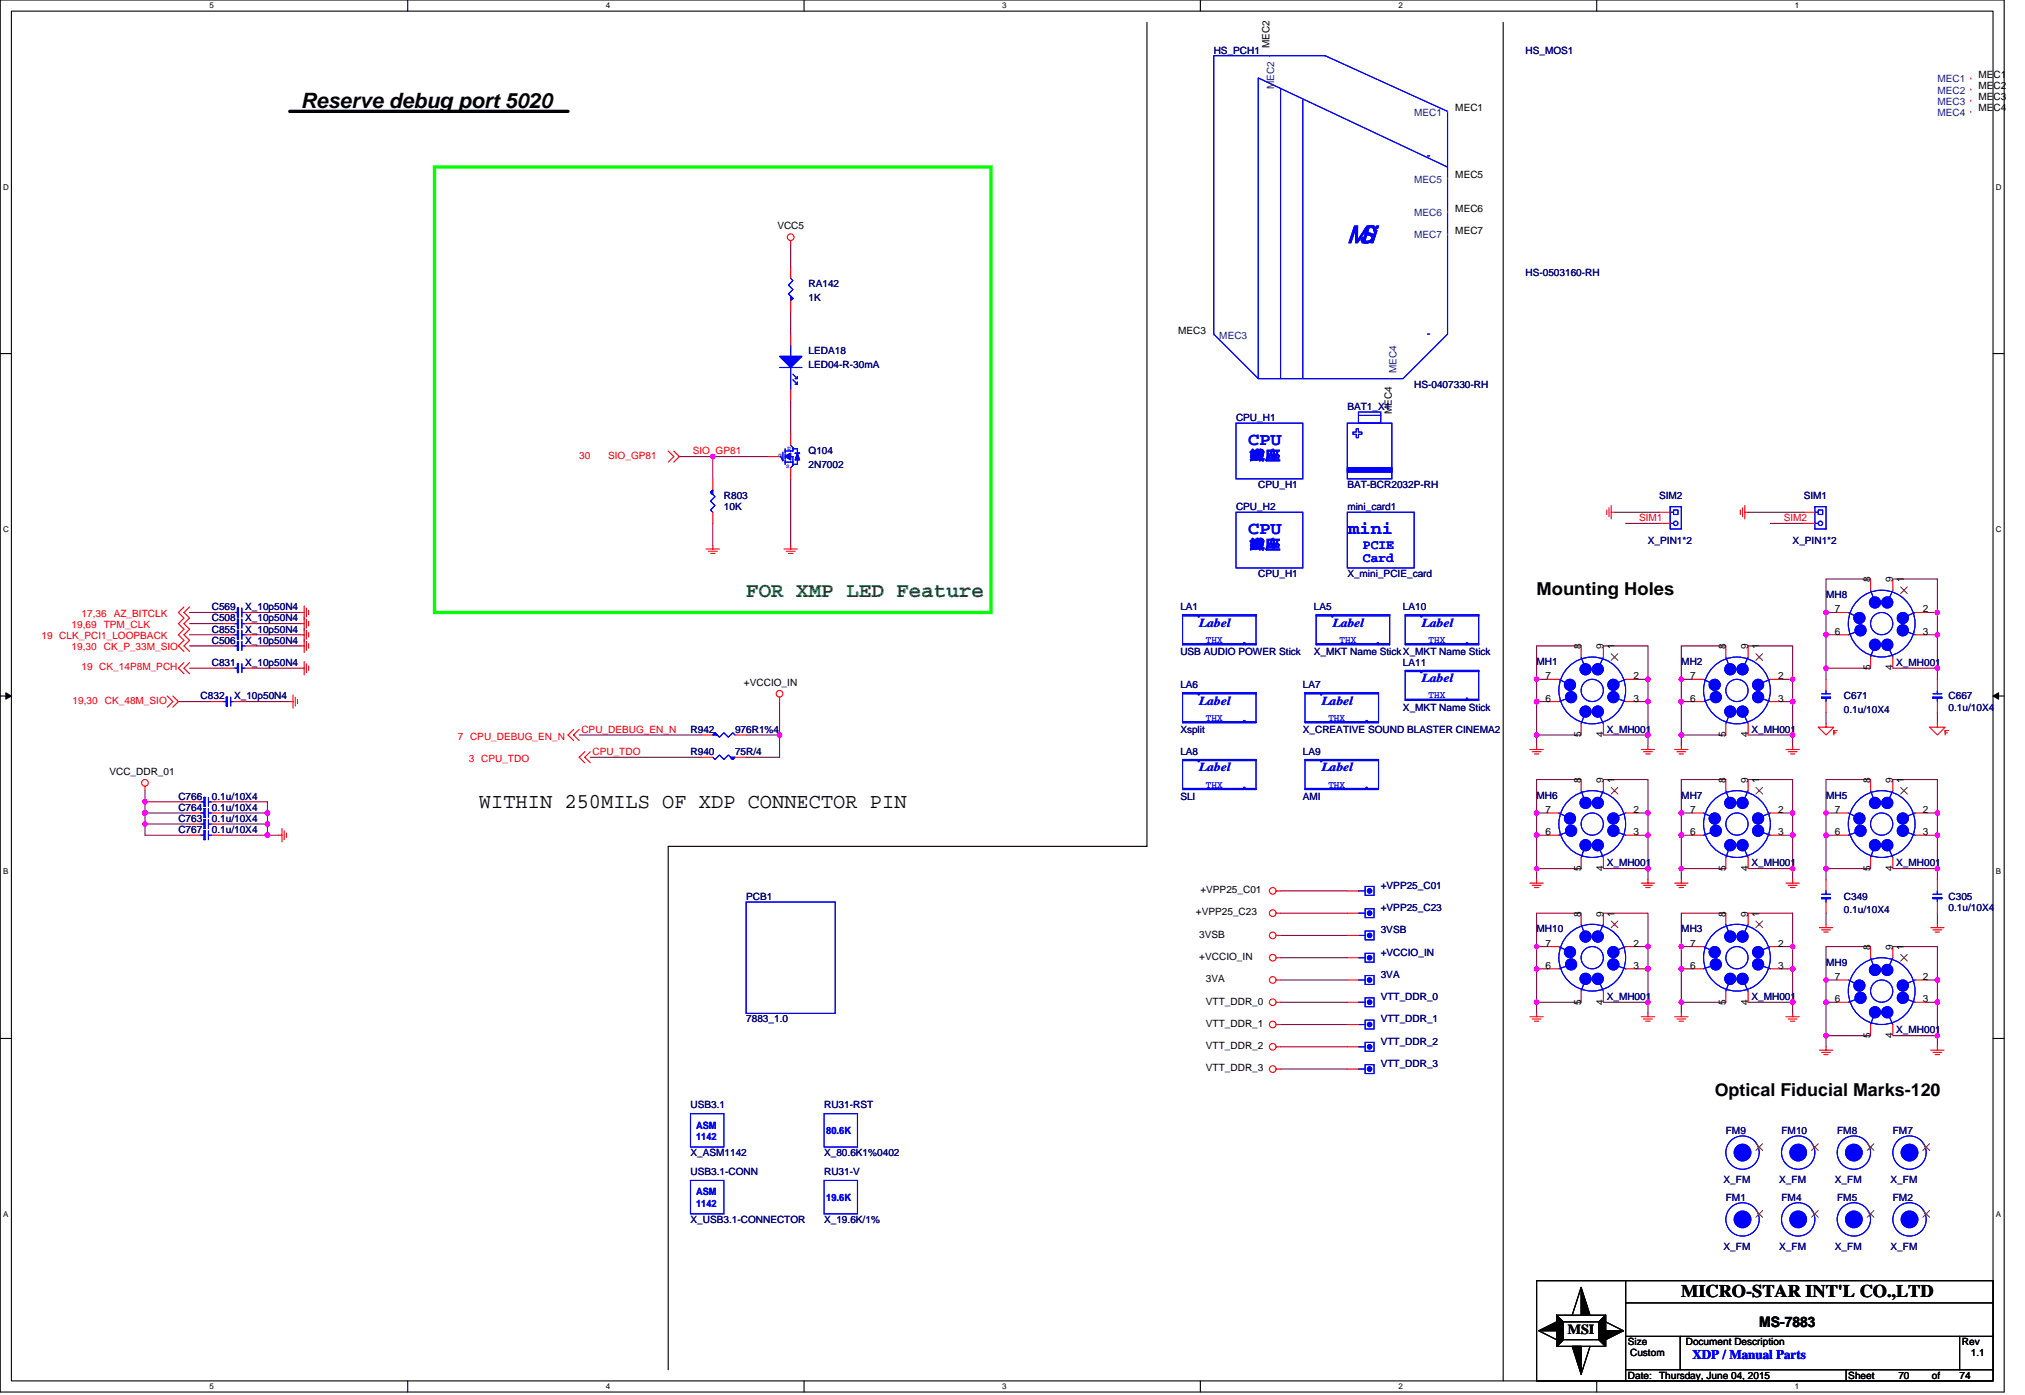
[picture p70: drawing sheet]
<svg xmlns="http://www.w3.org/2000/svg" width="296mm" height="204mm" viewBox="0 0 296 204" stroke-linecap="round" stroke-linejoin="round" font-family="sans-serif">
<defs><g id="words">
<g font-size="3.6" fill="#00f">
<text x="196.7" y="35.4">Mi</text>
<text x="198.4" y="35.4">S</text>
</g>
<g font-size="3.1">
<text x="43.9" y="15.8">Reserve debug port 5020</text>
<text x="69.9" y="118">WITHIN 250MILS OF XDP CONNECTOR PIN</text>
</g>
<text font-size="3.1" fill="#008000" x="109" y="87.1">FOR XMP LED Feature</text>
<g font-size="2.6" fill="#00f">
<text x="182.3" y="64.9">CPU</text>
<text x="182.3" y="77.9">CPU</text>
<text x="196.9" y="77.9">mini</text>
</g>
<g font-size="2.6">
<text x="224.4" y="86.9">Mounting Holes</text>
<text x="250.4" y="160">Optical Fiducial Marks-120</text>
<text x="245.5" y="189.3">MICRO-STAR INT'L CO.,LTD</text>
</g>
<text font-size="2.1" x="256.9" y="193.7">MS-7883</text>
<text font-size="2" x="228.9" y="194.7">MSI</text>
<g font-size="1.9" fill="#00f">
<text x="182.4" y="67.1">鐵座</text>
<text x="182.4" y="80.1">鐵座</text>
<text x="199" y="80.1">PCIE</text>
<text x="199" y="82.1">Card</text>
<text x="247.1" y="198.4">XDP / Manual Parts</text>
</g>
<g font-size="1.8" fill="#00f">
<text x="175.1" y="91.5">Label</text>
<text x="194.6" y="91.5">Label</text>
<text x="207.6" y="91.5">Label</text>
<text x="207.6" y="99.6">Label</text>
<text x="175.1" y="102.9">Label</text>
<text x="193" y="102.9">Label</text>
<text x="175.1" y="112.6">Label</text>
<text x="193" y="112.6">Label</text>
</g>
<g font-size="1.5" fill="#000080">
<text x="177.2" y="7.8">HS_PCH1</text>
<text x="222.7" y="7.8">HS_MOS1</text>
<text x="118.1" y="41.9">RA142</text>
<text x="222.7" y="40.3">HS-0503160-RH</text>
<text x="118.1" y="43.9">1K</text>
<text x="118.1" y="51.7">LEDA18</text>
<text x="118.1" y="53.7">LED04-R-30mA</text>
<text x="196.7" y="59.8">BAT1_X1</text>
<text x="206.5" y="56.6">HS-0407330-RH</text>
<text x="180.5" y="61.5">CPU_H1</text>
<text x="118.1" y="66.3">Q104</text>
<text x="118.1" y="68.3">2N7002</text>
<text x="183.7" y="71.2">CPU_H1</text>
<text x="196.7" y="71.2">BAT-BCR2032P-RH</text>
<text x="105.7" y="72.8">R803</text>
<text x="105.7" y="74.5">10K</text>
<text x="180.5" y="74.5">CPU_H2</text>
<text x="196.7" y="74.5">mini_card1</text>
<text x="242.3" y="72.8">SIM2</text>
<text x="263.4" y="72.8">SIM1</text>
<text x="240.6" y="79.3">X_PIN1*2</text>
<text x="261.8" y="79.3">X_PIN1*2</text>
<text x="30.9" y="89.1">C569</text>
<text x="35.8" y="89.1">X_10p50N4</text>
<text x="172.4" y="89.1">LA1</text>
<text x="183.7" y="84.2">CPU_H1</text>
<text x="191.9" y="89.1">LA5</text>
<text x="196.7" y="84.2">X_mini_PCIE_card</text>
<text x="204.9" y="89.1">LA10</text>
<text x="266.6" y="87.3">MH8</text>
<text x="30.9" y="92.3">C855</text>
<text x="30.9" y="90.7">C508</text>
<text x="30.9" y="94">C506</text>
<text x="35.8" y="92.3">X_10p50N4</text>
<text x="35.8" y="90.7">X_10p50N4</text>
<text x="35.8" y="94">X_10p50N4</text>
<text x="172.4" y="95.6">USB AUDIO POWER Stick</text>
<text x="191.9" y="95.6">X_MKT Name StickX_MKT Name Stick</text>
<text x="30.9" y="97.2">C831</text>
<text x="35.8" y="97.2">X_10p50N4</text>
<text x="172.4" y="100.5">LA6</text>
<text x="190.2" y="100.5">LA7</text>
<text x="204.9" y="97.2">LA11</text>
<text x="224.4" y="97.1">MH1</text>
<text x="245.5" y="97.1">MH2</text>
<text x="276.9" y="97.2">X_MH001</text>
<text x="29.3" y="102.1">C832</text>
<text x="34.2" y="102.1">X_10p50N4</text>
<text x="100.8" y="107">R942</text>
<text x="107.3" y="107">976R1%4</text>
<text x="172.4" y="107">Xsplit</text>
<text x="190.2" y="107">X_CREATIVE SOUND BLASTER CINEMA2</text>
<text x="204.9" y="103.7">X_MKT Name Stick</text>
<text x="234.6" y="107">X_MH001</text>
<text x="255.7" y="107">X_MH001</text>
<text x="269.2" y="102.1">C671</text>
<text x="269.2" y="104">0.1u/10X4</text>
<text x="284.5" y="102.1">C667</text>
<text x="284.5" y="103.7">0.1u/10X4</text>
<text x="100.8" y="110.2">R940</text>
<text x="107.3" y="110.2">75R/4</text>
<text x="172.4" y="110.2">LA8</text>
<text x="190.2" y="110.2">LA9</text>
<text x="26" y="120">C763</text>
<text x="26" y="118.4">C764</text>
<text x="26" y="116.7">C766</text>
<text x="30.9" y="120">0.1u/10X4</text>
<text x="30.9" y="118.4">0.1u/10X4</text>
<text x="30.9" y="116.7">0.1u/10X4</text>
<text x="172.4" y="116.7">SLI</text>
<text x="190.2" y="116.7">AMI</text>
<text x="224.4" y="116.6">MH6</text>
<text x="245.5" y="116.6">MH7</text>
<text x="266.6" y="116.6">MH5</text>
<text x="26" y="121.6">C767</text>
<text x="30.9" y="121.6">0.1u/10X4</text>
<text x="109" y="131.4">PCB1</text>
<text x="201.6" y="129.7">+VPP25_C01</text>
<text x="234.6" y="126.5">X_MH001</text>
<text x="255.7" y="126.5">X_MH001</text>
<text x="269.2" y="131.4">C349</text>
<text x="276.9" y="126.5">X_MH001</text>
<text x="284.5" y="131.4">C305</text>
<text x="201.6" y="136.2">3VSB</text>
<text x="201.6" y="133">+VPP25_C23</text>
<text x="224.4" y="136.1">MH10</text>
<text x="245.5" y="136.1">MH3</text>
<text x="269.2" y="133.3">0.1u/10X4</text>
<text x="284.5" y="133">0.1u/10X4</text>
<text x="201.6" y="139.5">+VCCIO_IN</text>
<text x="201.6" y="142.7">3VA</text>
<text x="266.6" y="140.9">MH9</text>
<text x="109" y="149.2">7883_1.0</text>
<text x="201.6" y="146">VTT_DDR_0</text>
<text x="201.6" y="149.2">VTT_DDR_1</text>
<text x="234.6" y="146">X_MH001</text>
<text x="255.7" y="146">X_MH001</text>
<text x="201.6" y="152.5">VTT_DDR_2</text>
<text x="201.6" y="155.7">VTT_DDR_3</text>
<text x="276.9" y="150.9">X_MH001</text>
<text x="100.8" y="161.8">USB3.1</text>
<text x="120.3" y="161.8">RU31-RST</text>
<text x="252" y="165.5">FM9</text>
<text x="260.1" y="165.5">FM10</text>
<text x="268.3" y="165.5">FM8</text>
<text x="276.4" y="165.5">FM7</text>
<text x="100.8" y="171.5">USB3.1-CONN</text>
<text x="100.8" y="168.7">X_ASM1142</text>
<text x="120.3" y="168.7">X_80.6K1%0402</text>
<text x="120.3" y="171.5">RU31-V</text>
<text x="251.7" y="172.6">X_FM</text>
<text x="259.8" y="172.6">X_FM</text>
<text x="267.9" y="172.6">X_FM</text>
<text x="276.1" y="172.6">X_FM</text>
<text x="100.8" y="178.5">X_USB3.1-CONNECTOR</text>
<text x="120.3" y="178.5">X_19.6K/1%</text>
<text x="252" y="175.2">FM1</text>
<text x="260.1" y="175.2">FM4</text>
<text x="268.3" y="175.2">FM5</text>
<text x="276.4" y="175.2">FM2</text>
<text x="251.7" y="182.4">X_FM</text>
<text x="259.8" y="182.4">X_FM</text>
<text x="267.9" y="182.4">X_FM</text>
<text x="276.1" y="182.4">X_FM</text>
</g>
<g font-size="1.5">
<text x="185.4" y="7" transform="rotate(-90 185.4 7)">MEC2</text>
<text x="288.9" y="11.4">MEC1</text>
<text x="212.5" y="16.2">MEC1</text>
<text x="288.9" y="13">MEC2</text>
<text x="288.9" y="14.6">MEC3</text>
<text x="288.9" y="16.2">MEC4</text>
<text x="212.5" y="26">MEC5</text>
<text x="113.5" y="33.5">VCC5</text>
<text x="212.5" y="30.9">MEC6</text>
<text x="212.5" y="34.1">MEC7</text>
<text x="172" y="48.8">MEC3</text>
<text x="203.2" y="60.5" transform="rotate(-90 203.2 60.5)">MEC4</text>
<text x="267.9" y="89.4">7</text>
<text x="273.1" y="85" transform="rotate(-90 273.1 85)">8</text>
<text x="276.4" y="85" transform="rotate(-90 276.4 85)">9</text>
<text x="278" y="85" transform="rotate(-90 278 85)">1</text>
<text x="280.8" y="89.4">2</text>
<text x="230.9" y="94.8" transform="rotate(-90 230.9 94.8)">8</text>
<text x="234.1" y="94.8" transform="rotate(-90 234.1 94.8)">9</text>
<text x="235.7" y="94.8" transform="rotate(-90 235.7 94.8)">1</text>
<text x="252" y="94.8" transform="rotate(-90 252 94.8)">8</text>
<text x="255.3" y="94.8" transform="rotate(-90 255.3 94.8)">9</text>
<text x="256.9" y="94.8" transform="rotate(-90 256.9 94.8)">1</text>
<text x="267.9" y="92.7">6</text>
<text x="280.8" y="92.7">3</text>
<text x="108.6" y="100.1">+VCCIO_IN</text>
<text x="225.7" y="99.2">7</text>
<text x="238.5" y="99.2">2</text>
<text x="246.8" y="99.2">7</text>
<text x="259.6" y="99.2">2</text>
<text x="273.1" y="97.9" transform="rotate(-90 273.1 97.9)">5</text>
<text x="276.4" y="97.9" transform="rotate(-90 276.4 97.9)">4</text>
<text x="225.7" y="102.4">6</text>
<text x="230.9" y="107.6" transform="rotate(-90 230.9 107.6)">5</text>
<text x="234.1" y="107.6" transform="rotate(-90 234.1 107.6)">4</text>
<text x="238.5" y="102.4">3</text>
<text x="246.8" y="102.4">6</text>
<text x="252" y="107.6" transform="rotate(-90 252 107.6)">5</text>
<text x="255.3" y="107.6" transform="rotate(-90 255.3 107.6)">4</text>
<text x="259.6" y="102.4">3</text>
<text x="16" y="113.2">VCC_DDR_01</text>
<text x="225.7" y="118.7">7</text>
<text x="230.9" y="114.3" transform="rotate(-90 230.9 114.3)">8</text>
<text x="234.1" y="114.3" transform="rotate(-90 234.1 114.3)">9</text>
<text x="235.7" y="114.3" transform="rotate(-90 235.7 114.3)">1</text>
<text x="238.5" y="118.7">2</text>
<text x="246.8" y="118.7">7</text>
<text x="252" y="114.3" transform="rotate(-90 252 114.3)">8</text>
<text x="255.3" y="114.3" transform="rotate(-90 255.3 114.3)">9</text>
<text x="256.9" y="114.3" transform="rotate(-90 256.9 114.3)">1</text>
<text x="259.6" y="118.7">2</text>
<text x="267.9" y="118.7">7</text>
<text x="273.1" y="114.3" transform="rotate(-90 273.1 114.3)">8</text>
<text x="276.4" y="114.3" transform="rotate(-90 276.4 114.3)">9</text>
<text x="278" y="114.3" transform="rotate(-90 278 114.3)">1</text>
<text x="280.8" y="118.7">2</text>
<text x="225.7" y="121.9">6</text>
<text x="238.5" y="121.9">3</text>
<text x="246.8" y="121.9">6</text>
<text x="259.6" y="121.9">3</text>
<text x="267.9" y="121.9">6</text>
<text x="280.8" y="121.9">3</text>
<text x="175.3" y="130.4">+VPP25_C01</text>
<text x="230.9" y="127.1" transform="rotate(-90 230.9 127.1)">5</text>
<text x="234.1" y="127.1" transform="rotate(-90 234.1 127.1)">4</text>
<text x="252" y="127.1" transform="rotate(-90 252 127.1)">5</text>
<text x="255.3" y="127.1" transform="rotate(-90 255.3 127.1)">4</text>
<text x="273.1" y="127.1" transform="rotate(-90 273.1 127.1)">5</text>
<text x="276.4" y="127.1" transform="rotate(-90 276.4 127.1)">4</text>
<text x="174.6" y="133.6">+VPP25_C23</text>
<text x="175.1" y="136.9">3VSB</text>
<text x="230.9" y="133.8" transform="rotate(-90 230.9 133.8)">8</text>
<text x="234.1" y="133.8" transform="rotate(-90 234.1 133.8)">9</text>
<text x="235.7" y="133.8" transform="rotate(-90 235.7 133.8)">1</text>
<text x="252" y="133.8" transform="rotate(-90 252 133.8)">8</text>
<text x="255.3" y="133.8" transform="rotate(-90 255.3 133.8)">9</text>
<text x="256.9" y="133.8" transform="rotate(-90 256.9 133.8)">1</text>
<text x="175.1" y="140.1">+VCCIO_IN</text>
<text x="176.1" y="143.4">3VA</text>
<text x="225.7" y="138.2">7</text>
<text x="225.7" y="141.4">6</text>
<text x="238.5" y="141.4">3</text>
<text x="238.5" y="138.2">2</text>
<text x="246.8" y="138.2">7</text>
<text x="246.8" y="141.4">6</text>
<text x="259.6" y="141.4">3</text>
<text x="259.6" y="138.2">2</text>
<text x="267.9" y="143">7</text>
<text x="273.1" y="138.7" transform="rotate(-90 273.1 138.7)">8</text>
<text x="276.4" y="138.7" transform="rotate(-90 276.4 138.7)">9</text>
<text x="278" y="138.7" transform="rotate(-90 278 138.7)">1</text>
<text x="280.8" y="143">2</text>
<text x="176.1" y="149.9">VTT_DDR_1</text>
<text x="176.1" y="146.6">VTT_DDR_0</text>
<text x="230.9" y="146.6" transform="rotate(-90 230.9 146.6)">5</text>
<text x="234.1" y="146.6" transform="rotate(-90 234.1 146.6)">4</text>
<text x="252" y="146.6" transform="rotate(-90 252 146.6)">5</text>
<text x="255.3" y="146.6" transform="rotate(-90 255.3 146.6)">4</text>
<text x="267.9" y="146.3">6</text>
<text x="280.8" y="146.3">3</text>
<text x="176.1" y="153.1">VTT_DDR_2</text>
<text x="273.1" y="151.5" transform="rotate(-90 273.1 151.5)">5</text>
<text x="276.4" y="151.5" transform="rotate(-90 276.4 151.5)">4</text>
<text x="176.1" y="156.4">VTT_DDR_3</text>
<text x="237.7" y="196.4">Size</text>
<text x="246.2" y="196.4">Document Description</text>
<text x="286.5" y="196.4">Rev</text>
<text x="237.7" y="201.3">Date:</text>
<text x="238" y="198">Custom</text>
<text x="242.3" y="201.3">Thursday, June 04, 2015</text>
<text x="269.9" y="201.3">Sheet</text>
<text x="277.2" y="201.3">70</text>
<text x="282.1" y="201.3">of</text>
<text x="286.1" y="201.3">74</text>
<text x="287.8" y="198">1.1</text>
</g>
<g font-size="1.5" fill="#004080">
<text x="186" y="13" transform="rotate(-90 186 13)">MEC2</text>
<text x="206.5" y="16.9">MEC1</text>
<text x="282.9" y="12">MEC1</text>
<text x="282.9" y="13.7">MEC2</text>
<text x="282.9" y="15.3">MEC3</text>
<text x="282.9" y="16.9">MEC4</text>
<text x="206.5" y="26.7">MEC5</text>
<text x="206.5" y="31.5">MEC6</text>
<text x="206.5" y="34.8">MEC7</text>
<text x="178" y="49.4">MEC3</text>
<text x="203.9" y="54.5" transform="rotate(-90 203.9 54.5)">MEC4</text>
</g>
<g font-size="1.5" fill="#f00">
<text x="84.6" y="67">30</text>
<text x="88.8" y="67">SIO_GP81</text>
<text x="101.2" y="66.3">SIO_GP81</text>
<text x="239.3" y="76.1">SIM1</text>
<text x="260.5" y="76.1">SIM2</text>
<text x="6.1" y="93.3">19 CLK_PCI1_LOOPBACK</text>
<text x="10.4" y="91.7">19,69</text>
<text x="10.4" y="94.9">19,30</text>
<text x="11.9" y="90.1">17,36</text>
<text x="15.2" y="91.7">TPM_CLK</text>
<text x="15.2" y="94.9">CK_P_33M_SIO</text>
<text x="16.6" y="90.1">AZ_BITCLK</text>
<text x="11.9" y="97.9">19 CK_14P8M_PCH</text>
<text x="10.6" y="102.7">19,30</text>
<text x="15.3" y="102.7">CK_48M_SIO</text>
<text x="66.9" y="107.9">7 CPU_DEBUG_EN_N</text>
<text x="84.9" y="107">CPU_DEBUG_EN_N</text>
<text x="68.5" y="111.2">3 CPU_TDO</text>
<text x="86.5" y="110.2">CPU_TDO</text>
</g>
<g font-size="1.5" fill="#00f">
<text x="176.1" y="93.8">THX</text>
<text x="195.6" y="93.8">THX</text>
<text x="208.6" y="93.8">THX</text>
<text x="208.6" y="102">THX</text>
<text x="176.1" y="105.2">THX</text>
<text x="194" y="105.2">THX</text>
<text x="176.1" y="115">THX</text>
<text x="194" y="115">THX</text>
<text x="101.6" y="164.7">ASM</text>
<text x="101.6" y="166.5">1142</text>
<text x="120.7" y="165.5">80.6K</text>
<text x="101.6" y="174.5">ASM</text>
<text x="101.6" y="176.2">1142</text>
<text x="120.7" y="175.3">19.6K</text>
</g>
<g font-size="1.2">
<text x="30.6" y="1.2">5</text>
<text x="88.5" y="1.2">4</text>
<text x="146.3" y="1.2">3</text>
<text x="204.2" y="1.2">2</text>
<text x="262.1" y="1.2">1</text>
<text x=".4" y="27.7">D</text>
<text x="291.4" y="27.7">D</text>
<text x=".4" y="77.7">C</text>
<text x="291.4" y="77.7">C</text>
<text x=".4" y="127.6">B</text>
<text x="291.4" y="127.6">B</text>
<text x=".4" y="177.6">A</text>
<text x="291.4" y="177.6">A</text>
<text x="30.6" y="202.8">5</text>
<text x="88.5" y="202.8">4</text>
<text x="146.3" y="202.8">3</text>
<text x="204.2" y="202.8">2</text>
<text x="262.1" y="202.8">1</text>
</g>
<g font-size=".8" fill="#00f">
<text x="115" y="65.7">D</text>
<text x="113.7" y="66.7">G</text>
<text x="114.8" y="68.3">S</text>
</g>
</g></defs>
<path d="M0 0h292.6v203.2h-292.6zM1.7 1.6h289.3v200h-289.3z" fill="none" stroke="#000" stroke-width=".16"/>
<g fill="#fff">
<path d="M30.6 .2h.6v1.3h-.6z"/>
<path d="M30.6 201.7h.6v1.3h-.6z"/>
</g>
<path d="M59.5 0v1.6M59.5 201.6v1.6" fill="none" stroke="#000" stroke-width=".16"/>
<g fill="#fff">
<path d="M88.5 .2h.6v1.3h-.6z"/>
<path d="M88.5 201.7h.6v1.3h-.6z"/>
</g>
<path d="M117.4 0v1.6M117.4 201.6v1.6" fill="none" stroke="#000" stroke-width=".16"/>
<g fill="#fff">
<path d="M146.3 .2h.7v1.3h-.7z"/>
<path d="M146.3 201.7h.7v1.3h-.7z"/>
</g>
<path d="M175.3 0v1.6M175.3 201.6v1.6" fill="none" stroke="#000" stroke-width=".16"/>
<g fill="#fff">
<path d="M204.2 .2h.7v1.3h-.7z"/>
<path d="M204.2 201.7h.7v1.3h-.7z"/>
</g>
<path d="M233.1 0v1.6M233.1 201.6v1.6" fill="none" stroke="#000" stroke-width=".16"/>
<g fill="#fff">
<path d="M262.1 .2h.6v1.3h-.6z"/>
<path d="M262.1 201.7h.6v1.3h-.6z"/>
<path d="M.4 26.6h.9v1.3h-.9z"/>
<path d="M291.4 26.6h.9v1.3h-.9z"/>
<path d="M.4 76.6h.9v1.3h-.9z"/>
<path d="M291.4 76.6h.9v1.3h-.9z"/>
</g>
<path d="M0 51.6h1.7M291 51.6h1.6" fill="none" stroke="#000" stroke-width=".16"/>
<g fill="#fff">
<path d="M.4 126.6h.8v1.3h-.8z"/>
<path d="M291.4 126.6h.8v1.3h-.8z"/>
</g>
<path d="M0 101.6h1.7M291 101.6h1.6" fill="none" stroke="#000" stroke-width=".16"/>
<path d="M.9 101.1l.8 .5-.8 .5zM291 101.6l.8-.5v1z" fill="#000" stroke="#000" stroke-width=".15"/>
<g fill="#fff">
<path d="M.4 176.6h.8v1.3h-.8z"/>
<path d="M291.4 176.6h.8v1.3h-.8z"/>
</g>
<g fill="none" stroke="#000" stroke-width=".16">
<path d="M167.5 3.3v120.2h-69.9v76.4M219.5 3.3v198.3M0 151.6h1.7M291 151.6h1.6M224.4 186.9h66.6v14.7h-66.6zM224.7 194.3l2.6 1.3M227.3 192h7.1v4.5h-7.1zM227.3 192l1 1M228.3 195.6l-1 .9M228.3 193h5.2v2.6h-5.2zM230.9 187.9l-1.3 4.1M232.2 196.5l-1.3 4.1"/>
<path d="M233.5 195.6l.9 .9M234.4 192l-.9 1M234.4 193l2.7 1.3M237.4 199.9h53.6M237.4 190.2h53.6M237.4 195.1h53.6M237.4 186.9v14.7M245.3 195.1v4.8M269.6 199.9v1.7M286.1 195.1v4.8"/>
</g>
<g fill="none" stroke="#800040" stroke-width=".16">
<path d="M115.5 35.8v3.2M115.5 45.5v3.3M115.5 58.5v4.9M99.2 66.6h4.9v3.3M104.1 76.4v3.3M104.1 66.6h8.1M115.5 69.9v9.8M235.8 74.8h6.5M237.4 76.4h4.9M255.3 74.8h8.1M258.5 76.4h4.9M27.7 94.3h4.9"/>
<path d="M27.7 89.4h4.9M27.7 91h4.9M27.7 97.5h4.9M27.7 92.7h4.9M37.4 97.5h6.5M37.4 94.3h6.5M37.4 89.4h6.5M37.4 91h6.5M37.4 92.7h6.5M224.4 99.2h1.6M230.9 94.3h-6.5v14.6M234.1 94.3h6.5v14.6"/>
<path d="M239 99.2h1.6M245.5 99.2h1.6M252 94.3h-6.5v14.6M255.3 94.3h6.5v14.6M260.1 99.2h1.7M266.6 97.5h6.5M266.6 89.4h1.7M266.6 92.7h1.7M273.1 84.5h-6.5v14.7M276.4 97.5h6.5M276.4 84.5h6.5v14.7M281.3 92.7h1.6"/>
<path d="M281.3 89.4h1.6M21.2 115.4v6.5h6.5M21.2 118.7h6.5M21.2 117h6.5M26 102.4h4.9M32.6 117h6.5v4.9M32.6 118.7h6.5M35.8 102.4h6.5M84.6 107.3h17.9M86.2 110.5h16.3M109 107.3h4.8M113.8 102.4v8.1h-4.8"/>
<path d="M224.4 107.3h6.5M224.4 118.7h1.6M224.4 102.4h1.6M230.9 113.8h-6.5v14.6M234.1 107.3h6.5M234.1 113.8h6.5v14.6M239 118.7h1.6M239 102.4h1.6M245.5 107.3h6.5M245.5 118.7h1.6M245.5 102.4h1.6M252 113.8h-6.5v14.6"/>
<path d="M255.3 107.3h6.5M255.3 113.8h6.5v14.6M260.1 102.4h1.7M260.1 118.7h1.7M266.6 104v1.7M266.6 118.7h1.7M273.1 113.8h-6.5v14.6M276.4 113.8h6.5v14.6M281.3 118.7h1.6M282.9 104v1.7M21.2 120.3h6.5M32.6 121.9h8.1"/>
<path d="M32.6 120.3h6.5M187 133.3h9.7M187 139.8h9.7M187 136.6h9.7M187 130h9.7M224.4 138.2h1.6M224.4 121.9h1.6M224.4 126.8h6.5M230.9 133.3h-6.5v14.6M234.1 126.8h6.5M234.1 133.3h6.5v14.6M239 138.2h1.6"/>
<path d="M239 121.9h1.6M245.5 138.2h1.6M245.5 121.9h1.6M245.5 126.8h6.5M252 133.3h-6.5v14.6M255.3 133.3h6.5v14.6M255.3 126.8h6.5M260.1 138.2h1.7M260.1 121.9h1.7M266.6 133.3v1.6M266.6 126.8h6.5M266.6 121.9h1.7"/>
<path d="M273.1 138.2h-6.5v14.6M276.4 138.2h6.5v14.6M276.4 126.8h6.5M281.3 121.9h1.6M282.9 133.3v1.6M187 146.3h9.7M187 143.1h9.7M187 149.6h9.7M187 156.1h9.7M187 152.8h9.7M224.4 141.4h1.6M224.4 146.3h6.5"/>
<path d="M234.1 146.3h6.5M239 141.4h1.6M245.5 141.4h1.6M245.5 146.3h6.5M255.3 146.3h6.5M260.1 141.4h1.7M266.6 146.3h1.7M266.6 151.2h6.5M266.6 143.1h1.7M276.4 151.2h6.5M281.3 146.3h1.6M281.3 143.1h1.6"/>
</g>
<g fill="#f0f" stroke="#f0f" stroke-width=".16">
<circle cx="113.8" cy="107.3" r=".32"/>
<circle cx="21.2" cy="117" r=".32"/>
<circle cx="39" cy="118.7" r=".32"/>
<circle cx="39" cy="120.3" r=".32"/>
<circle cx="39" cy="121.9" r=".32"/>
<circle cx="224.4" cy="102.4" r=".32"/>
<circle cx="224.4" cy="99.2" r=".32"/>
<circle cx="261.8" cy="102.4" r=".32"/>
<circle cx="224.4" cy="107.3" r=".32"/>
<circle cx="266.6" cy="92.7" r=".32"/>
<circle cx="266.6" cy="97.5" r=".32"/>
<circle cx="261.8" cy="107.3" r=".32"/>
<circle cx="261.8" cy="99.2" r=".32"/>
<circle cx="282.9" cy="92.7" r=".32"/>
<circle cx="282.9" cy="89.4" r=".32"/>
<circle cx="282.9" cy="97.5" r=".32"/>
<circle cx="240.6" cy="107.3" r=".32"/>
<circle cx="240.6" cy="102.4" r=".32"/>
<circle cx="245.5" cy="102.4" r=".32"/>
<circle cx="245.5" cy="107.3" r=".32"/>
<circle cx="245.5" cy="99.2" r=".32"/>
<circle cx="224.4" cy="121.9" r=".32"/>
<circle cx="224.4" cy="118.7" r=".32"/>
<circle cx="261.8" cy="121.9" r=".32"/>
<circle cx="261.8" cy="118.7" r=".32"/>
<circle cx="261.8" cy="146.3" r=".32"/>
<circle cx="261.8" cy="141.4" r=".32"/>
<circle cx="261.8" cy="138.2" r=".32"/>
<circle cx="224.4" cy="126.8" r=".32"/>
<circle cx="245.5" cy="141.4" r=".32"/>
<circle cx="245.5" cy="146.3" r=".32"/>
<circle cx="245.5" cy="138.2" r=".32"/>
<circle cx="266.6" cy="121.9" r=".32"/>
<circle cx="261.8" cy="126.8" r=".32"/>
<circle cx="282.9" cy="121.9" r=".32"/>
<circle cx="282.9" cy="118.7" r=".32"/>
<circle cx="282.9" cy="126.8" r=".32"/>
<circle cx="266.6" cy="126.8" r=".32"/>
<circle cx="240.6" cy="126.8" r=".32"/>
<circle cx="240.6" cy="121.9" r=".32"/>
<circle cx="266.6" cy="146.3" r=".32"/>
<circle cx="266.6" cy="151.2" r=".32"/>
<circle cx="224.4" cy="141.4" r=".32"/>
<circle cx="224.4" cy="146.3" r=".32"/>
<circle cx="245.5" cy="126.8" r=".32"/>
<circle cx="245.5" cy="121.9" r=".32"/>
<circle cx="245.5" cy="118.7" r=".32"/>
<circle cx="282.9" cy="151.2" r=".32"/>
<circle cx="282.9" cy="146.3" r=".32"/>
<circle cx="282.9" cy="143" r=".32"/>
<circle cx="240.6" cy="146.3" r=".32"/>
<circle cx="240.6" cy="141.4" r=".32"/>
<circle cx="240.6" cy="138.2" r=".32"/>
<circle cx="266.6" cy="118.7" r=".32"/>
<circle cx="266.6" cy="89.4" r=".32"/>
<circle cx="266.6" cy="143" r=".32"/>
<circle cx="21.2" cy="118.7" r=".32"/>
<circle cx="21.2" cy="120.3" r=".32"/>
<circle cx="240.6" cy="118.7" r=".32"/>
<circle cx="224.4" cy="138.2" r=".32"/>
<circle cx="240.6" cy="99.2" r=".32"/>
<circle cx="104.1" cy="66.6" r=".32"/>
</g>
<g fill="none" stroke="#f00" stroke-width=".16">
<path d="M185.4 8.1h.1M211.4 16.3h.1M287.8 11.4h.1M287.8 13h.1M287.8 14.6h.1M287.8 16.3h.1M115.5 35.1v.7M115.5 39v1.6M211.4 26h.1M211.4 30.9h.1M211.4 34.1h.1M115.5 43.9v1.6"/>
<path d="M115.5 48.8v1.6M115.5 56.9v1.6M177.2 48.8h.1M203.2 55.3h.1M97.6 65.8l.8 .8-.8 .9M98.4 65.8l.8 .8-.8 .9M104.1 79.7v.4M104.1 69.9v1.6M104.1 74.8v1.6M112.2 66.6h1.6M115.5 63.4v1.6M115.5 68.3v1.6"/>
<path d="M115.5 79.7v.4M234.6 74.5v.6M234.9 74.1v1.3M235.3 74.8h.5M235.3 73.8v2M242.3 74.8h1.6M242.3 76.4h1.6M254.1 74.5v.6M254.4 74.1v1.3M254.8 74.8h.5M254.8 73.8v2M263.4 74.8h1.6"/>
<path d="M263.4 76.4h1.6M26.9 96.7l-.9 .8 .9 .8M26.9 88.6l-.9 .8 .9 .8-.9 .8 .9 .8-.9 .9 .9 .8-.9 .8 .9 .8M27.7 96.7l-.8 .8 .8 .8M27.7 88.6l-.8 .8 .8 .8-.8 .8 .8 .8-.8 .9 .8 .8-.8 .8 .8 .8M32.6 92.7h1.6M32.6 89.4h1.6M32.6 94.3h1.6M32.6 97.5h1.6M32.6 91h1.6M35.8 92.7h1.6M35.8 89.4h1.6"/>
<path d="M35.8 94.3h1.6M35.8 97.5h1.6M35.8 91h1.6M43.9 92.7h.5M43.9 89.4h.5M43.9 94.3h.5M43.9 97.5h.5M43.9 91h.5M44.4 88.4v6.9M44.4 96.6v1.9M44.7 88.8v1.3M44.7 92v1.3"/>
<path d="M44.7 90.4v1.3M44.7 93.6v1.3M44.7 96.9v1.3M45.1 89.1v.6M45.1 92.3v.7M45.1 90.7v.7M45.1 94v.6M45.1 97.2v.7M103.1 80.1h2M103.4 80.5h1.3M103.8 80.8h.6M114.5 80.1h1.9"/>
<path d="M114.8 80.5h1.3M115.1 80.8h.7M226 99.2h1.6M230.9 94.3v1.6M234.1 94.3v1.6M235.8 95.9h.1M237.4 99.2h1.6M247.1 99.2h1.7M252 94.3v1.6M255.3 94.3v1.6M256.9 95.9h.1M258.5 99.2h1.6"/>
<path d="M266.6 99.2v1.6M268.3 92.7h1.6M268.3 89.4h1.6M273.1 84.5v1.7M273.1 95.9v1.6M276.4 84.5v1.7M276.4 95.9v1.6M278 86.2h.1M279.6 92.7h1.7M279.6 89.4h1.7M282.9 99.2v1.6M21.2 114.8v.6"/>
<path d="M24.4 101.6l.8 .8-.8 .8M25.2 101.6l.8 .8-.8 .8M27.7 118.7h1.6M27.7 117h1.6M30.9 118.7h1.7M30.9 117h1.7M30.9 102.4h1.7M34.2 102.4h1.6M42.3 102.4h.5M42.8 101.4v2M43.1 101.8v1.3M43.4 102.1v.6"/>
<path d="M83.8 106.5l-.9 .8 .9 .8M84.6 106.5l-.8 .8 .8 .8M85.4 109.7l-.8 .8 .8 .9M86.2 109.7l-.8 .8 .8 .9M102.5 107.3h1.6M102.5 110.5h1.6M107.3 107.3h1.7M107.3 110.5h1.7M113.8 101.8v.6M223.4 109.4h1.9M223.7 109.7h1.3M224 110.1h.7"/>
<path d="M224.4 108.9v.5M226 102.4h1.6M226 118.7h1.6M230.9 105.7v1.6M230.9 113.8v1.6M234.1 105.7v1.6M234.1 113.8v1.6M235.8 115.4h.1M237.4 102.4h1.6M237.4 118.7h1.6M239.7 109.4h1.9M240 109.7h1.3"/>
<path d="M240.3 110.1h.7M240.6 108.9v.5M244.5 109.4h2M244.9 109.7h1.3M245.2 110.1h.6M245.5 108.9v.5M247.1 102.4h1.7M247.1 118.7h1.7M252 105.7v1.6M252 113.8v1.6M255.3 105.7v1.6M255.3 113.8v1.6"/>
<path d="M256.9 115.4h.1M258.5 102.4h1.6M258.5 118.7h1.6M260.8 109.4h1.9M261.1 109.7h1.3M261.4 110.1h.7M261.8 108.9v.5M265.5 106.2h2.3l-1.2 1.1zM266.6 102.4v1.6M266.6 105.7v.5M267.8 106.8v-.2v.7M267.8 106.6h.5"/>
<path d="M267.8 107h.3M268.3 118.7h1.6M273.1 113.8v1.6M276.4 113.8v1.6M278 115.4h.1M279.6 118.7h1.7M281.8 106.2h2.2l-1.1 1.1zM282.9 102.4v1.6M282.9 105.7v.5M284 106.8v-.2v.7M284 106.6h.5M284 107h.4"/>
<path d="M27.7 121.9h1.6M27.7 120.3h1.6M30.9 121.9h1.7M30.9 120.3h1.7M40.7 121.9h.5M41.2 120.9v2M41.5 121.3v1.3M41.8 121.6v.6M186.3 133.3h.7M186.3 139.8h.7M186.3 136.6h.7M186.3 130h.7"/>
<path d="M196.7 133.3h1.7M196.7 139.8h1.7M196.7 136.6h1.7M196.7 130h1.7M223.4 128.9h1.9M223.7 129.2h1.3M224 129.6h.7M224.4 128.4v.5M226 121.9h1.6M226 138.2h1.6M230.9 125.2v1.6M230.9 133.3v1.6"/>
<path d="M234.1 125.2v1.6M234.1 133.3v1.6M235.8 134.9h.1M237.4 121.9h1.6M237.4 138.2h1.6M239.7 128.9h1.9M240 129.2h1.3M240.3 129.6h.7M240.6 128.4v.5M244.5 128.9h2M244.9 129.2h1.3M245.2 129.6h.6"/>
<path d="M245.5 128.4v.5M247.1 121.9h1.7M247.1 138.2h1.7M252 125.2v1.6M252 133.3v1.6M255.3 125.2v1.6M255.3 133.3v1.6M256.9 134.9h.1M258.5 121.9h1.6M258.5 138.2h1.6M260.8 128.9h1.9M261.1 129.2h1.3"/>
<path d="M261.4 129.6h.7M261.8 128.4v.5M265.7 135.4h1.9M266 135.7h1.3M266.3 136.1h.7M266.6 128.4v1.6M266.6 131.7v1.6M266.6 134.9v.5M268.3 121.9h1.6M273.1 125.2v1.6M273.1 138.2v1.6M276.4 125.2v1.6"/>
<path d="M276.4 138.2v1.6M278 139.8h.1M279.6 121.9h1.7M281.9 135.4h2M282.2 135.7h1.3M282.6 136.1h.6M282.9 128.4v1.6M282.9 131.7v1.6M282.9 134.9v.5M186.3 156.1h.7M186.3 152.8h.7M186.3 143.1h.7"/>
<path d="M186.3 146.3h.7M186.3 149.6h.7M196.7 149.6h1.7M196.7 156.1h1.7M196.7 152.8h1.7M196.7 143.1h1.7M196.7 146.3h1.7M223.4 148.4h1.9M223.7 148.7h1.3M224 149.1h.7M224.4 147.9v.5M226 141.4h1.6"/>
<path d="M230.9 144.7v1.6M234.1 144.7v1.6M237.4 141.4h1.6M239.7 148.4h1.9M240 148.7h1.3M240.3 149.1h.7M240.6 147.9v.5M244.5 148.4h2M244.9 148.7h1.3M245.2 149.1h.6M245.5 147.9v.5M247.1 141.4h1.7"/>
<path d="M252 144.7v1.6M255.3 144.7v1.6M258.5 141.4h1.6M260.8 148.4h1.9M261.1 148.7h1.3M261.4 149.1h.7M261.8 147.9v.5M265.7 153.3h1.9M266 153.6h1.3M266.3 153.9h.7M266.6 152.8v.5M268.3 143.1h1.6"/>
<path d="M268.3 146.3h1.6M273.1 149.6v1.6M276.4 149.6v1.6M279.6 143.1h1.7M279.6 146.3h1.7M281.9 153.3h2M282.2 153.6h1.3M282.6 153.9h.6M282.9 152.8v.5M256.9 177.2h.1M256.9 167.4h.1M265 167.4h.1"/>
<path d="M265 177.2h.1M273.1 167.4h.1M273.1 177.2h.1M281.3 177.2h.1M281.3 167.4h.1"/>
<circle cx="115.5" cy="34.6" r=".49"/>
<circle cx="21.2" cy="114.3" r=".49"/>
<circle cx="113.8" cy="101.3" r=".49"/>
<circle cx="185.8" cy="133.3" r=".49"/>
<circle cx="185.8" cy="136.5" r=".49"/>
<circle cx="185.8" cy="139.8" r=".49"/>
<circle cx="185.8" cy="130" r=".49"/>
<circle cx="185.8" cy="152.8" r=".49"/>
<circle cx="185.8" cy="156.1" r=".49"/>
<circle cx="185.8" cy="143" r=".49"/>
<circle cx="185.8" cy="146.3" r=".49"/>
<circle cx="185.8" cy="149.6" r=".49"/>
</g>
<g fill="#000" stroke="#000" stroke-width=".16">
<path d="M224.7 194.3l2.6-1.3v1.3z" fill-rule="evenodd"/>
<path d="M227.3 192l1 1v2.6l-1 .9z" fill-rule="evenodd"/>
<path d="M224.7 194.3l2.6-1.3v1.3z" fill-rule="evenodd"/>
<path d="M227.3 192l1 1v2.6l-1 .9z" fill-rule="evenodd"/>
<path d="M224.7 194.3l2.6-1.3v1.3z" fill-rule="evenodd"/>
<path d="M227.3 192l1 1v2.6l-1 .9z" fill-rule="evenodd"/>
<path d="M230.9 187.9l1.3 4.1h-1.3z" fill-rule="evenodd"/>
<path d="M230.9 187.9l1.3 4.1h-1.3z" fill-rule="evenodd"/>
<path d="M230.9 187.9l1.3 4.1h-1.3z" fill-rule="evenodd"/>
<path d="M234.4 192v4.5l-.9-.9v-2.6z" fill-rule="evenodd"/>
<path d="M234.4 192v4.5l-.9-.9v-2.6z" fill-rule="evenodd"/>
<path d="M234.4 192v4.5l-.9-.9v-2.6z" fill-rule="evenodd"/>
<path d="M234.4 194.3h2.7l-2.7 1.3z" fill-rule="evenodd"/>
<path d="M234.4 194.3h2.7l-2.7 1.3z" fill-rule="evenodd"/>
<path d="M234.4 194.3h2.7l-2.7 1.3z" fill-rule="evenodd"/>
<path d="M229.6 196.5h1.3v4.1z" fill-rule="evenodd"/>
<path d="M229.6 196.5h1.3v4.1z" fill-rule="evenodd"/>
<path d="M229.6 196.5h1.3v4.1z" fill-rule="evenodd"/>
</g>
<path d="M42.3 16.3h40.6" fill="none" stroke="#000" stroke-width=".48"/>
<path d="M63.4 24.4h81.3v65h-81.3z" fill="none" stroke="#0f0" stroke-width=".48"/>
<g fill="none" stroke="#00f" stroke-width=".16">
<path d="M177.2 8.1h16.3l17.9 8.2v32.5l-6.5 6.5h-21.2l-6.5-6.5zM187 13v42.3M190.2 14.6v40.7M208.4 22.8h.4M211.4 24.4l-27.7-13v43.9M113.8 53.6h3.3M115.5 40.6l.3 .4-.7 .6 .7 .7-.7 .6 .7 .7-.3 .3M115.5 50.4v1.6M115.5 53.6v3.3M115.8 54.6l.5 .5M115.8 55.4l.6 .7M116.1 56.1h.3"/>
<path d="M116.4 54.9v.4h-.3M116.4 55.8v.3M208.4 48.8h.4M104.1 71.5l-.3 .4 .6 .6-.6 .7 .6 .6-.6 .7 .3 .3M114.3 66v1.3l-.3-.7h-.2M114.6 66.3v.7M114.6 67.5h1.2M114.6 65.5v.7M114.6 67.1v.7M115.5 65l.3 .3v.5h-1.2M115.5 66.6h.3v1.4l-.3 .3M115.8 65.5h.6v2.3h-.6"/>
<path d="M116.8 66.2h-.7M180.5 74.8h9.7v8.1h-9.7zM180.5 61.8h9.7v8.1h-9.7zM196.7 74.8h9.8v8.1h-9.8zM196.7 61.8h6.5v8.1h-6.5zM198 62.6h.4v.5h.5v.3h-.5v.5h-.4v-.5h-.5v-.3h.5zM198.4 60.1h3.2v1.7h-3.2zM198.4 60.6h3.2M243.9 74h1.6v3.2h-1.6zM243.9 74.8h.5M243.9 76.4h.5M244.4 74.5h.6v.6h-.6z"/>
<path d="M265 74h1.6v3.2h-1.6zM265 74.8h.5M265 76.4h.5M265.5 74.5h.6v.6h-.6zM34.2 92.7h.5M34.2 91h.5M34.2 94.3h.5M34.2 97.5h.5M34.2 89.4h.5M34.7 88.8h.1v1.3h-.1zM34.7 90.4h.1v1.3h-.1zM34.7 92h.1v1.3h-.1z"/>
<path d="M34.7 93.6h.1v1.3h-.1zM34.7 96.9h.1v1.3h-.1zM35.3 92.7h.5M35.3 88.8v1.3M35.3 90.4v1.3M35.3 92v1.3M35.3 93.6v1.3M35.3 96.9v1.3M35.3 91h.5M35.3 94.3h.5M35.3 97.5h.5M35.3 89.4h.5"/>
<path d="M172.7 89.7h2.3v.4h.1v-.4h8.3v4.4h-1.6v-.3h-.2v.3h-8.9zM172.7 89.9h2.3M172.7 94h8.9M175.1 89.9h8.3M181.8 94h1.6M192.2 89.7h2.3v.4h.1v-.4h8.3v4.4h-1.6v-.3h-.2v.3h-8.9zM192.2 89.9h2.3M192.2 94h8.9M194.6 89.9h8.3M201.3 94h1.6M205.2 89.7h2.3v.4h.1v-.4h8.3v4.4h-1.6v-.3h-.2v.3h-8.9zM205.2 97.9h2.3v.3h.1v-.3h8.3v4.3h-1.6v-.3h-.2v.3h-8.9z"/>
<path d="M205.2 89.9h2.3M205.2 94h8.9M205.2 98h2.3M207.6 89.9h8.3M207.6 98h8.3M214.3 94h1.6M227.6 99.2l1.6 .8M230.9 95.9l.6 1.8M234.1 95.9l-.8 1.8M237.4 99.2l-2 .8M248.8 99.2l1.6 .8M252 95.9l.7 1.8"/>
<path d="M255.3 95.9l-.9 1.8M258.5 99.2l-1.9 .8M269.9 89.4l1.6 .8M271.7 92l-1.8 .7M273.1 86.2l.7 1.7M273.8 94.1l-.7 1.8M275.6 94.1l.8 1.8M276.4 86.2l-.8 1.7M277.9 92l1.7 .7M279.6 89.4l-1.9 .8M29.3 118.7h.5M29.3 117h.5"/>
<path d="M29.8 116.4h.1v1.3h-.1zM29.8 118h.1v1.3h-.1zM29.8 119.6h.1v1.3h-.1zM30.4 116.4v1.3M30.4 118v1.3M30.4 119.6v1.3M30.4 118.7h.5M30.4 117h.5M32.6 102.4h.4M33 101.8h.2v1.3h-.2zM33.7 102.4h.5M33.7 101.8v1.3"/>
<path d="M104.1 107.3l.3-.3 .7 .6 .6-.6 .7 .6 .6-.6 .3 .3M104.1 110.5l.3 .4 .7-.7 .6 .7 .7-.7 .6 .7 .3-.4M172.7 101.1h2.3v.3h.1v-.3h8.3v4.4h-1.6v-.3h-.2v.3h-8.9zM172.7 110.9h2.3v.3h.1v-.3h8.3v4.4h-1.6v-.4h-.2v.4h-8.9zM172.7 101.3h2.3M172.7 105.3h8.9M172.7 111h2.3M172.7 115.1h8.9M175.1 101.3h8.3M175.1 111h8.3M181.8 105.3h1.6M181.8 115.1h1.6"/>
<path d="M190.6 110.9h2.2v.3h.2v-.3h8.3v4.4h-1.6v-.4h-.2v.4h-8.9zM190.6 101.1h2.2v.3h.2v-.3h8.3v4.4h-1.6v-.3h-.2v.3h-8.9zM190.6 101.3h2.2M190.6 105.3h8.9M190.6 111h2.2M190.6 115.1h8.9M193 101.3h8.3M193 111h8.3M199.7 105.3h1.6M199.7 115.1h1.6M205.2 102.1h8.9M214.3 102.1h1.6"/>
<path d="M227.6 118.7l1.6 .8M229.4 101.8l-1.8 .6M230.9 115.4l.6 1.8M231.5 103.9l-.6 1.8M233.3 103.9l.8 1.8M234.1 115.4l-.8 1.8M235.6 101.8l1.8 .6M237.4 118.7l-2 .8M248.8 118.7l1.6 .8M250.5 101.8l-1.7 .6M252 115.4l.7 1.8M252.7 103.9l-.7 1.8"/>
<path d="M254.4 103.9l.9 1.8M255.3 115.4l-.9 1.8M256.7 101.8l1.8 .6M258.5 118.7l-1.9 .8M266 101.8h1.3v.1h-1.3zM266 101.3h1.3M266.6 100.8v.5M266.6 101.9v.5M269.9 118.7l1.6 .8M273.1 115.4l.7 1.8M276.4 115.4l-.8 1.8M279.6 118.7l-1.9 .8"/>
<path d="M282.2 101.8h1.3v.1h-1.3zM282.2 101.3h1.3M282.9 100.8v.5M282.9 101.9v.5M29.3 120.3h.5M29.3 121.9h.5M29.8 121.3h.1v1.3h-.1zM30.4 120.3h.5M30.4 121.3v1.3M30.4 121.9h.5M109 131.7h13v16.2h-13zM198.4 136.6h.9"/>
<path d="M198.4 130h.9M198.4 139.8h.9M198.4 133.3h.9M199.3 135.9h1.3v1.3h-1.3zM199.3 129.4h1.3v1.3h-1.3zM199.3 139.2h1.3v1.2h-1.3zM199.3 132.7h1.3v1.2h-1.3zM227.6 138.2l1.6 .8M229.4 121.3l-1.8 .6M230.9 134.9l.6 1.8M231.5 123.4l-.6 1.8M233.3 123.4l.8 1.8"/>
<path d="M234.1 134.9l-.8 1.8M235.6 121.3l1.8 .6M237.4 138.2l-2 .8M248.8 138.2l1.6 .8M250.5 121.3l-1.7 .6M252 134.9l.7 1.8M252.7 123.4l-.7 1.8M254.4 123.4l.9 1.8M255.3 134.9l-.9 1.8M256.7 121.3l1.8 .6M258.5 138.2l-1.9 .8M266 131h1.3v.2h-1.3z"/>
<path d="M266 130.5h1.3M266.6 130v.5M266.6 131.2v.5M271.7 121.3l-1.8 .6M273.1 139.8l.7 1.8M273.8 123.4l-.7 1.8M275.6 123.4l.8 1.8M276.4 139.8l-.8 1.8M277.9 121.3l1.7 .6M282.2 131h1.3v.2h-1.3zM282.2 130.5h1.3M282.9 130v.5"/>
<path d="M282.9 131.2v.5M198.4 152.8h.9M198.4 146.3h.9M198.4 143.1h.9M198.4 156.1h.9M198.4 149.6h.9M199.3 152.2h1.3v1.3h-1.3zM199.3 145.7h1.3v1.3h-1.3zM199.3 142.4h1.3v1.3h-1.3zM199.3 155.4h1.3v1.3h-1.3zM199.3 148.9h1.3v1.3h-1.3zM229.4 140.8l-1.8 .6"/>
<path d="M231.5 142.9l-.6 1.8M233.3 142.9l.8 1.8M235.6 140.8l1.8 .6M250.5 140.8l-1.7 .6M252.7 142.9l-.7 1.8M254.4 142.9l.9 1.8M256.7 140.8l1.8 .6M269.9 143.1l1.6 .8M271.7 145.7l-1.8 .6M273.8 147.8l-.7 1.8M275.6 147.8l.8 1.8M277.9 145.7l1.7 .6"/>
<path d="M279.6 143.1l-1.9 .8M100.8 172.3h4.9v4.9h-4.9zM100.8 162.6h4.9v4.8h-4.9zM120.3 162.6h4.9v4.8h-4.9zM120.3 172.3h4.9v4.9h-4.9z"/>
<circle cx="244.7" cy="76.4" r=".32"/>
<circle cx="265.8" cy="76.4" r=".32"/>
<circle cx="274.8" cy="91" r="4.9"/>
<circle cx="274.8" cy="91" r="1.62"/>
<circle cx="232.5" cy="100.8" r="4.9"/>
<circle cx="232.5" cy="100.8" r="1.62"/>
<circle cx="253.6" cy="100.8" r="4.9"/>
<circle cx="253.6" cy="100.8" r="1.62"/>
<circle cx="232.5" cy="120.3" r="4.9"/>
<circle cx="232.5" cy="139.8" r="4.9"/>
<circle cx="232.5" cy="120.3" r="1.62"/>
<circle cx="232.5" cy="139.8" r="1.62"/>
<circle cx="253.6" cy="139.8" r="4.9"/>
<circle cx="253.6" cy="120.3" r="4.9"/>
<circle cx="253.6" cy="120.3" r="1.62"/>
<circle cx="253.6" cy="139.8" r="1.62"/>
<circle cx="274.8" cy="120.3" r="4.9"/>
<circle cx="274.8" cy="120.3" r="1.62"/>
<circle cx="274.8" cy="144.7" r="4.9"/>
<circle cx="274.8" cy="144.7" r="1.62"/>
<circle cx="254.4" cy="168.2" r="2.44"/>
<circle cx="254.4" cy="178" r="2.44"/>
<circle cx="262.6" cy="178" r="2.44"/>
<circle cx="262.6" cy="168.2" r="2.44"/>
<circle cx="270.7" cy="168.2" r="2.44"/>
<circle cx="270.7" cy="178" r="2.44"/>
<circle cx="278.8" cy="178" r="2.44"/>
<circle cx="278.8" cy="168.2" r="2.44"/>
</g>
<g fill="#00f" stroke="#00f" stroke-width=".16">
<path d="M113.8 52h3.3l-1.6 1.6z"/>
<path d="M114.6 66.6l.9-.4v.9z" fill-rule="evenodd"/>
<path d="M116.4 66.2l.4 .9h-.7l.3-.9h.4z" fill-rule="evenodd"/>
<path d="M114.6 66.6l.9-.4v.9z" fill-rule="evenodd"/>
<path d="M116.4 66.2l.4 .9h-.7l.3-.9h.4z" fill-rule="evenodd"/>
<path d="M196.7 68.3h6.5v.6h-6.5z" fill-rule="evenodd"/>
<path d="M196.7 68.3h6.5v.6h-6.5z" fill-rule="evenodd"/>
<path d="M115.5 43.2l.3 .4-.3 .3v-.7l.3 .4z" fill-rule="evenodd"/>
<path d="M115.5 43.2l.3 .4-.3 .3v-.7l.3 .4z" fill-rule="evenodd"/>
<path d="M103.8 71.9l.3-.4v.7z" fill-rule="evenodd"/>
<path d="M103.8 71.9l.3-.4v.7z" fill-rule="evenodd"/>
<path d="M104.4 107l.3 .3h-.6l.3-.3 .3 .3z" fill-rule="evenodd"/>
<path d="M104.4 107l.3 .3h-.6l.3-.3 .3 .3z" fill-rule="evenodd"/>
<path d="M106.7 110.5h.6l-.3 .4z" fill-rule="evenodd"/>
<path d="M106.7 110.5h.6l-.3 .4z" fill-rule="evenodd"/>
<circle cx="231.5" cy="97.7" r=".81"/>
<circle cx="233.3" cy="97.7" r=".81"/>
<circle cx="229.2" cy="100" r=".81"/>
<circle cx="229.4" cy="101.8" r=".81"/>
<circle cx="231.5" cy="103.9" r=".81"/>
<circle cx="233.3" cy="103.9" r=".81"/>
<circle cx="235.6" cy="100" r=".81"/>
<circle cx="235.6" cy="101.8" r=".81"/>
<circle cx="200" cy="136.5" r=".32"/>
<circle cx="273.8" cy="117.2" r=".81"/>
<circle cx="275.6" cy="117.2" r=".81"/>
<circle cx="271.5" cy="119.5" r=".81"/>
<circle cx="271.7" cy="121.3" r=".81"/>
<circle cx="273.8" cy="123.4" r=".81"/>
<circle cx="275.6" cy="123.4" r=".81"/>
<circle cx="277.8" cy="119.5" r=".81"/>
<circle cx="277.8" cy="121.3" r=".81"/>
<circle cx="273.8" cy="141.6" r=".81"/>
<circle cx="275.6" cy="141.6" r=".81"/>
<circle cx="271.5" cy="143.9" r=".81"/>
<circle cx="271.7" cy="145.7" r=".81"/>
<circle cx="273.8" cy="147.8" r=".81"/>
<circle cx="275.6" cy="147.8" r=".81"/>
<circle cx="277.8" cy="143.9" r=".81"/>
<circle cx="277.8" cy="145.7" r=".81"/>
<circle cx="200" cy="152.8" r=".32"/>
<circle cx="200" cy="130" r=".32"/>
<circle cx="200" cy="146.3" r=".32"/>
<circle cx="252.7" cy="117.2" r=".81"/>
<circle cx="254.4" cy="117.2" r=".81"/>
<circle cx="250.4" cy="119.5" r=".81"/>
<circle cx="250.5" cy="121.3" r=".81"/>
<circle cx="252.7" cy="123.4" r=".81"/>
<circle cx="254.4" cy="123.4" r=".81"/>
<circle cx="256.7" cy="119.5" r=".81"/>
<circle cx="256.7" cy="121.3" r=".81"/>
<circle cx="252.7" cy="97.7" r=".81"/>
<circle cx="254.4" cy="97.7" r=".81"/>
<circle cx="250.4" cy="100" r=".81"/>
<circle cx="250.5" cy="101.8" r=".81"/>
<circle cx="252.7" cy="103.9" r=".81"/>
<circle cx="254.4" cy="103.9" r=".81"/>
<circle cx="256.7" cy="100" r=".81"/>
<circle cx="256.7" cy="101.8" r=".81"/>
<circle cx="252.7" cy="136.7" r=".81"/>
<circle cx="254.4" cy="136.7" r=".81"/>
<circle cx="250.4" cy="139" r=".81"/>
<circle cx="250.5" cy="140.8" r=".81"/>
<circle cx="252.7" cy="142.9" r=".81"/>
<circle cx="254.4" cy="142.9" r=".81"/>
<circle cx="256.7" cy="139" r=".81"/>
<circle cx="256.7" cy="140.8" r=".81"/>
<circle cx="200" cy="139.8" r=".32"/>
<circle cx="200" cy="143" r=".32"/>
<circle cx="231.5" cy="117.2" r=".81"/>
<circle cx="233.3" cy="117.2" r=".81"/>
<circle cx="229.2" cy="119.5" r=".81"/>
<circle cx="229.4" cy="121.3" r=".81"/>
<circle cx="231.5" cy="123.4" r=".81"/>
<circle cx="233.3" cy="123.4" r=".81"/>
<circle cx="235.6" cy="119.5" r=".81"/>
<circle cx="235.6" cy="121.3" r=".81"/>
<circle cx="273.8" cy="87.9" r=".81"/>
<circle cx="275.6" cy="87.9" r=".81"/>
<circle cx="271.5" cy="90.2" r=".81"/>
<circle cx="271.7" cy="92" r=".81"/>
<circle cx="273.8" cy="94.1" r=".81"/>
<circle cx="275.6" cy="94.1" r=".81"/>
<circle cx="277.8" cy="90.2" r=".81"/>
<circle cx="277.8" cy="92" r=".81"/>
<circle cx="231.5" cy="136.7" r=".81"/>
<circle cx="233.3" cy="136.7" r=".81"/>
<circle cx="229.2" cy="139" r=".81"/>
<circle cx="229.4" cy="140.8" r=".81"/>
<circle cx="231.5" cy="142.9" r=".81"/>
<circle cx="233.3" cy="142.9" r=".81"/>
<circle cx="235.6" cy="139" r=".81"/>
<circle cx="235.6" cy="140.8" r=".81"/>
<circle cx="200" cy="156.1" r=".32"/>
<circle cx="200" cy="133.3" r=".32"/>
<circle cx="200" cy="149.6" r=".32"/>
</g>
<g fill="none" stroke="#804000" stroke-width=".15">
<path d="M235.3 95.4l.9 1M236.2 95.4l-.9 1M256.4 95.4l1 1M257.4 95.4l-1 1M277.5 85.7l1 1M278.5 85.7l-1 1M235.3 114.9l.9 1M236.2 114.9l-.9 1M256.4 114.9l1 1M257.4 114.9l-1 1M277.5 114.9l1 1M278.5 114.9l-1 1"/>
<path d="M235.3 134.4l.9 1M236.2 134.4l-.9 1M256.4 134.4l1 1M257.4 134.4l-1 1M277.5 139.3l1 1M278.5 139.3l-1 1M256.4 176.7l1 1M256.4 166.9l1 1M257.4 176.7l-1 1M257.4 166.9l-1 1M264.5 166.9l1 1M264.5 176.7l1 1"/>
<path d="M265.5 166.9l-1 1M265.5 176.7l-1 1M272.7 166.9l.9 1M272.7 176.7l.9 1M273.6 166.9l-1 1M273.6 176.7l-1 1M280.8 176.7l1 1M280.8 166.9l1 1M281.8 176.7l-1 1M281.8 166.9l-1 1"/>
</g>
<g fill="#00f" stroke="#00f" stroke-width=".97">
<circle cx="270.7" cy="168.2" r=".81"/>
<circle cx="278.8" cy="178" r=".81"/>
<circle cx="254.4" cy="178" r=".81"/>
<circle cx="278.8" cy="168.2" r=".81"/>
<circle cx="262.6" cy="168.2" r=".81"/>
<circle cx="270.7" cy="178" r=".81"/>
<circle cx="262.6" cy="178" r=".81"/>
<circle cx="254.4" cy="168.2" r=".81"/>
</g>
<use href="#words"/>
</svg>
